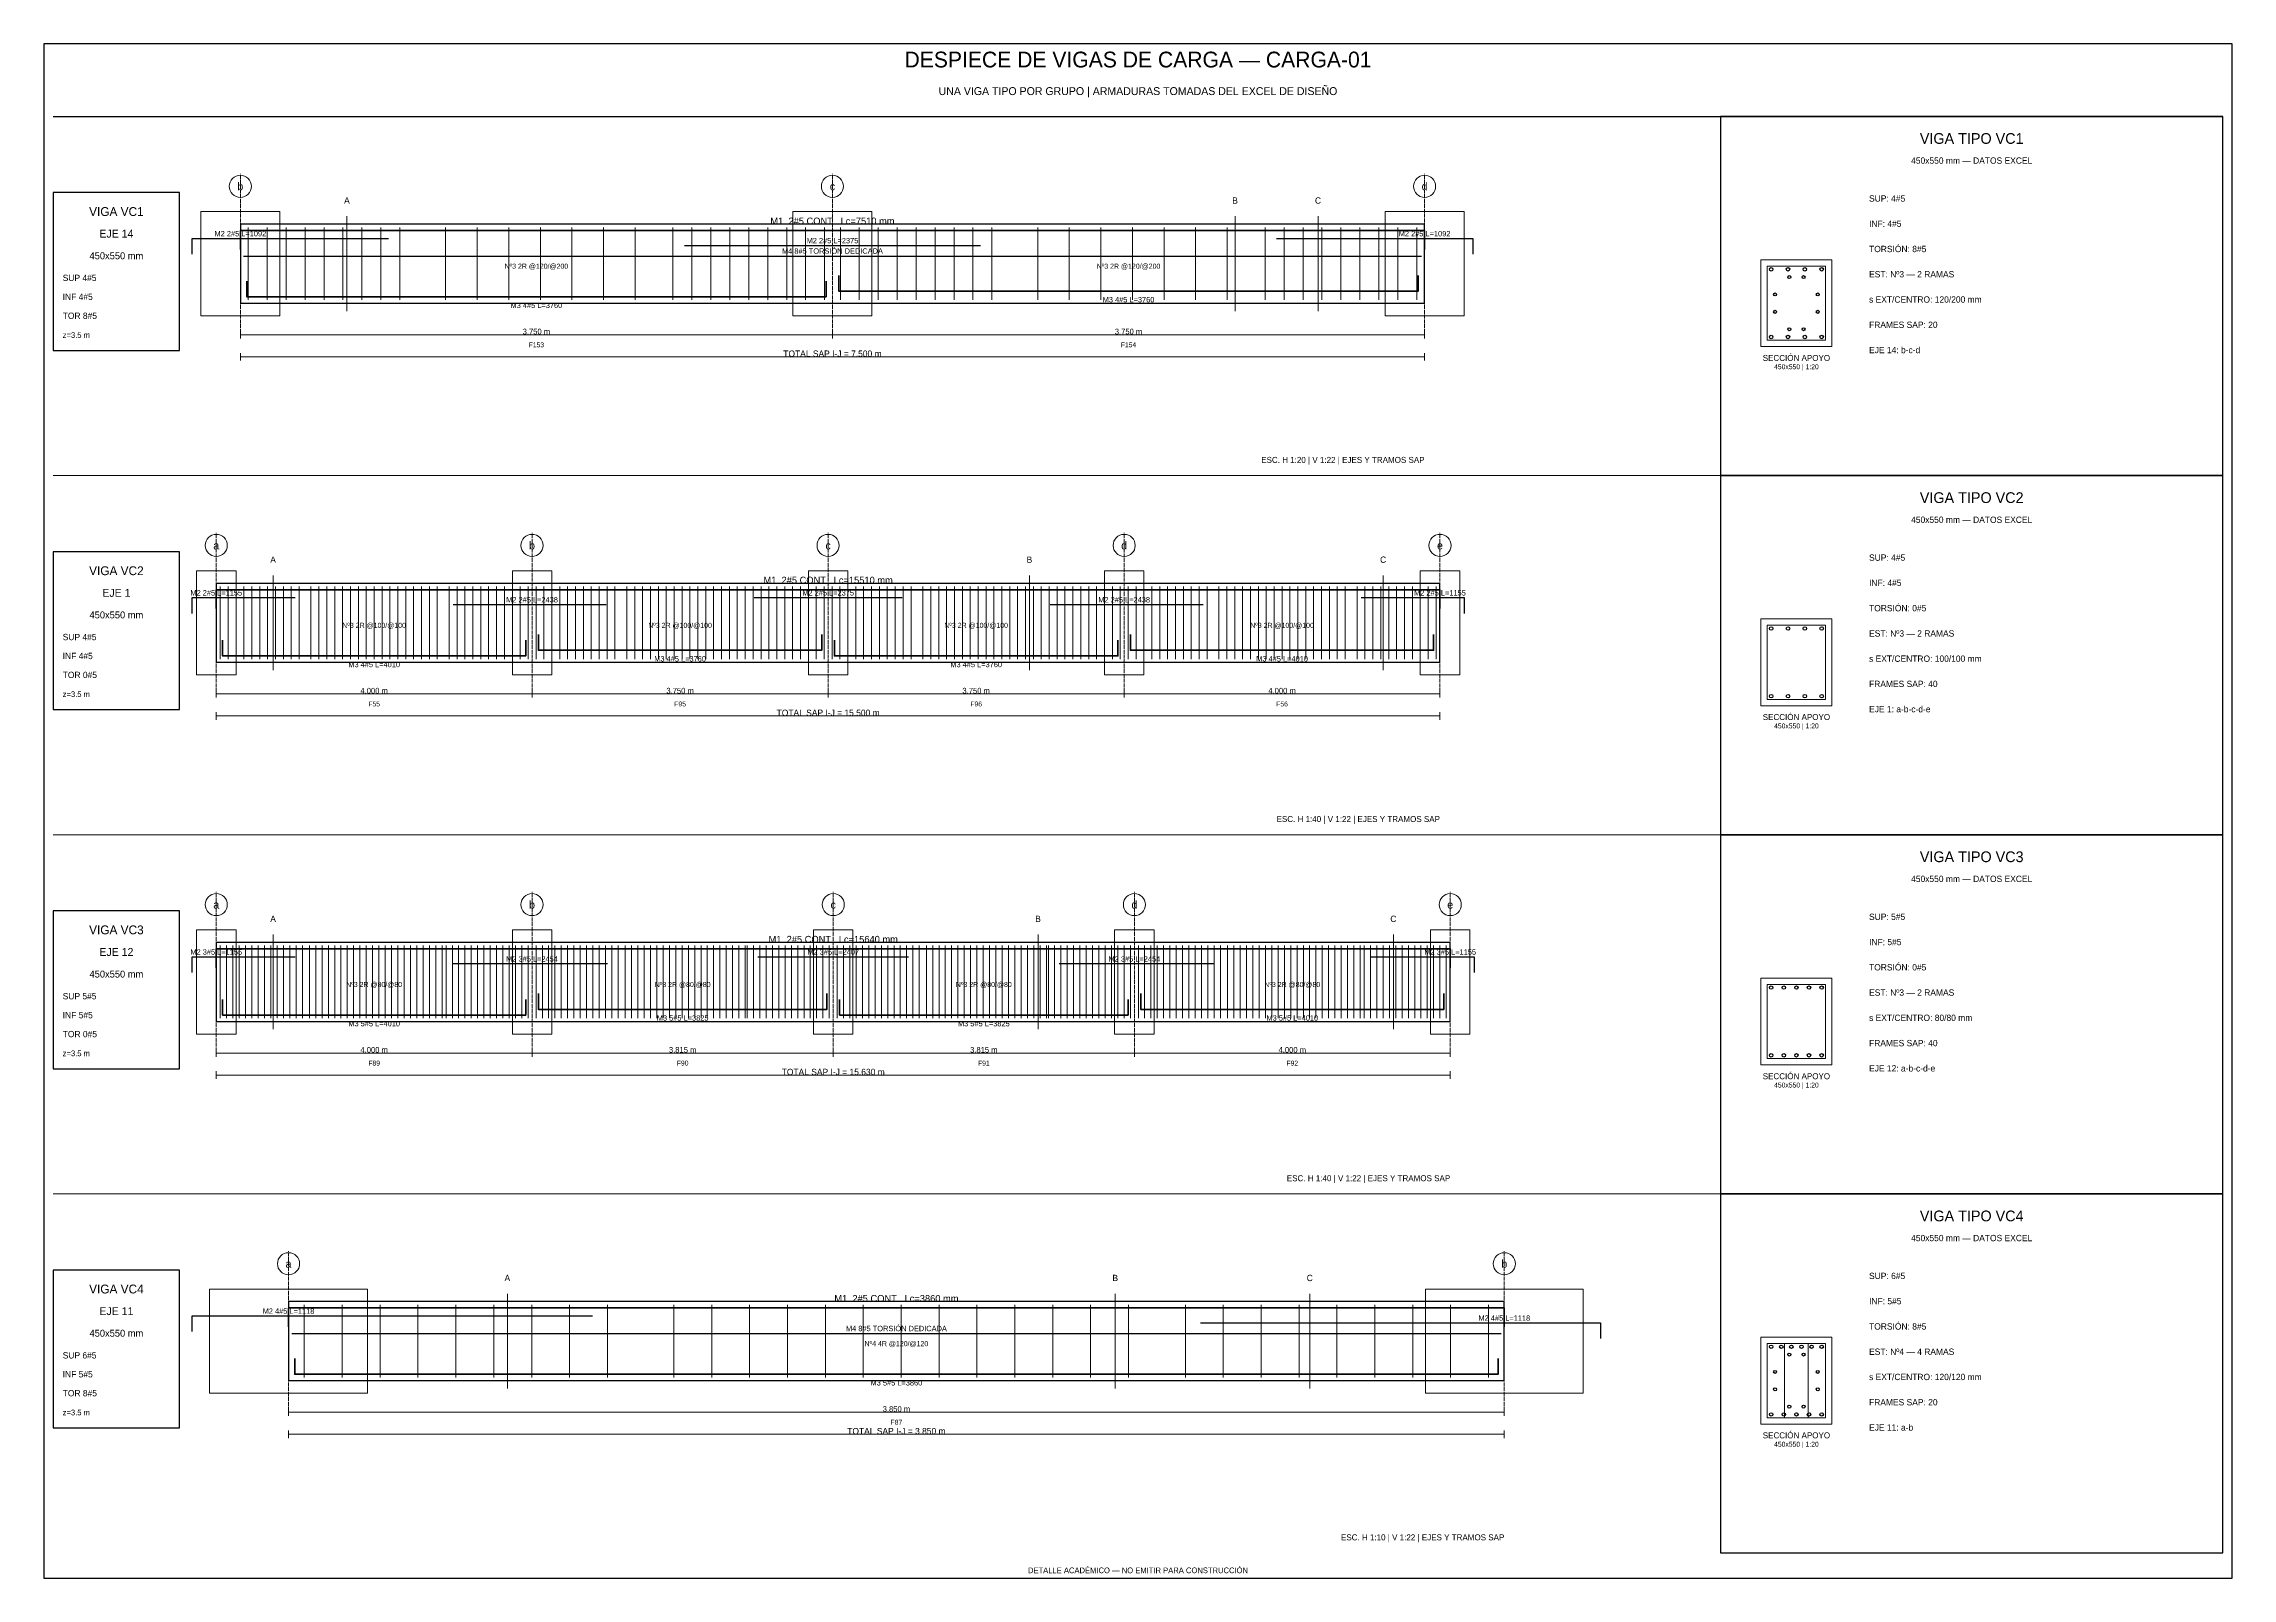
# Model space of a CAD drawing. Header units: millimetres. Extents: x 7 to 1432, y 7 to 493.
# Drawn here: x 7 to 700, y 7 to 493 of the extents above; entities that cross this region are included whole.
import ezdxf
from ezdxf.enums import TextEntityAlignment as Align

# ---------------------------------------------------------------- set-up
doc = ezdxf.new("R2010")
doc.units = ezdxf.units.MM
doc.linetypes.add('DASHED', pattern=[1.524, 1.27, -0.254])
for name, color, linetype in [('ACERO_INF', 1, 'Continuous'), ('ACERO_SUP_APOYO', 5, 'Continuous'), ('ACERO_SUP_CONT', 4, 'Continuous'), ('ACERO_TORSION', 30, 'Continuous'), ('APOYOS', 9, 'Continuous'), ('CONTORNO', 7, 'Continuous'), ('CORTE', 6, 'Continuous'), ('COTAS', 3, 'Continuous'), ('EJES', 1, 'Continuous'), ('ESTRIBOS', 8, 'Continuous'), ('MARCO', 7, 'Continuous'), ('TEXTO', 7, 'Continuous')]:
    doc.layers.add(name, color=color, linetype=linetype)

msp = doc.modelspace()

# ---------------------------------------------------------------- texts
at = {"layer": 'ACERO_INF', "color": 1}
for s, p in [('M3 4#5 L=3760', (163, 410.15)), ('M3 4#5 L=3760', (350.5, 411.95)), ('M3 4#5 L=3760', (208.5, 298.2)), ('M3 4#5 L=4010', (399.12, 298.2)), ('M3 4#5 L=4010', (111.62, 296.4)), ('M3 4#5 L=3760', (302.25, 296.4)), ('M3 5#5 L=4010', (111.62, 182.65)), ('M3 5#5 L=3825', (209.31, 184.45)), ('M3 5#5 L=3825', (304.68, 182.65)), ('M3 5#5 L=4010', (402.36, 184.45)), ('M3 5#5 L=3860', (277, 68.9))]:
    msp.add_text(s, height=1.7, dxfattribs=at).set_placement(p, align=Align.MIDDLE_CENTER)
at = {"layer": 'ACERO_SUP_APOYO', "color": 5}
for s, p in [('M2 2#5 L=1092', (69.25, 432.85)), ('M2 2#5 L=2375', (256.75, 430.65)), ('M2 2#5 L=1092', (444.25, 432.85)), ('M2 2#5 L=1155', (61.62, 319.1)), ('M2 2#5 L=2375', (255.38, 319.1)), ('M2 2#5 L=1155', (449.12, 319.1)), ('M2 2#5 L=2438', (161.62, 316.9)), ('M2 2#5 L=2438', (349.12, 316.9)), ('M2 3#5 L=1155', (61.62, 205.35)), ('M2 3#5 L=2454', (161.62, 203.15)), ('M2 3#5 L=2407', (256.99, 205.35)), ('M2 3#5 L=2454', (352.36, 203.15)), ('M2 3#5 L=1155', (452.36, 205.35)), ('M2 4#5 L=1118', (84.5, 91.6)), ('M2 4#5 L=1118', (469.5, 89.4))]:
    msp.add_text(s, height=1.7, dxfattribs=at).set_placement(p, align=Align.MIDDLE_CENTER)
at = {"layer": 'ACERO_SUP_CONT', "color": 4}
for s, p in [('M1  2#5 CONT.  Lc=7510 mm', (256.75, 436.85)), ('M1  2#5 CONT.  Lc=15510 mm', (255.38, 323.1)), ('M1  2#5 CONT.  Lc=15640 mm', (256.99, 209.35)), ('M1  2#5 CONT.  Lc=3860 mm', (277, 95.6))]:
    msp.add_text(s, height=2.2, dxfattribs=at).set_placement(p, align=Align.MIDDLE_CENTER)
at = {"layer": 'ACERO_TORSION', "color": 30}
for p in [(256.75, 427.35), (277, 86.1)]:
    msp.add_text('M4 8#5 TORSIÓN DEDICADA', height=1.7, dxfattribs=at).set_placement(p, align=Align.MIDDLE_CENTER)
at = {"layer": 'CORTE', "color": 6}
for s, p in [('A', (103, 443.35)), ('B', (384.25, 443.35)), ('C', (410.5, 443.35)), ('A', (79.62, 329.6)), ('B', (319.12, 329.6)), ('C', (431.12, 329.6)), ('A', (79.62, 215.85)), ('B', (321.85, 215.85)), ('C', (434.36, 215.85)), ('A', (153.8, 102.1)), ('B', (346.3, 102.1)), ('C', (407.9, 102.1))]:
    msp.add_text(s, height=2, dxfattribs=at).set_placement(p, align=Align.MIDDLE_CENTER)
at = {"layer": 'COTAS', "color": 3}
for s, height, p in [('3.750 m', 1.8, (163, 401.85)), ('3.750 m', 1.8, (350.5, 401.85)), ('TOTAL SAP I-J = 7.500 m', 2, (256.75, 394.85)), ('4.000 m', 1.8, (111.62, 288.1)), ('3.750 m', 1.8, (208.5, 288.1)), ('3.750 m', 1.8, (302.25, 288.1)), ('4.000 m', 1.8, (399.12, 288.1)), ('TOTAL SAP I-J = 15.500 m', 2, (255.38, 281.1)), ('4.000 m', 1.8, (111.62, 174.35)), ('3.815 m', 1.8, (209.31, 174.35)), ('3.815 m', 1.8, (304.68, 174.35)), ('4.000 m', 1.8, (402.36, 174.35)), ('TOTAL SAP I-J = 15.630 m', 2, (256.99, 167.35)), ('3.850 m', 1.8, (277, 60.6)), ('TOTAL SAP I-J = 3.850 m', 2, (277, 53.6))]:
    msp.add_text(s, height=height, dxfattribs=at).set_placement(p, align=Align.MIDDLE_CENTER)
at = {"layer": 'EJES', "color": 1}
for s, p in [('b', (69.25, 447.85)), ('c', (256.75, 447.85)), ('d', (444.25, 447.85)), ('a', (61.62, 334.1)), ('b', (161.62, 334.1)), ('c', (255.38, 334.1)), ('d', (349.12, 334.1)), ('e', (449.12, 334.1)), ('a', (61.62, 220.35)), ('b', (161.62, 220.35)), ('c', (256.99, 220.35)), ('d', (352.36, 220.35)), ('e', (452.36, 220.35)), ('a', (84.5, 106.6)), ('b', (469.5, 106.6))]:
    msp.add_text(s, height=2.5, dxfattribs=at).set_placement(p, align=Align.MIDDLE_CENTER)
at = {"layer": 'ESTRIBOS', "color": 8}
for s, p in [('Nº3 2R @120/@200', (163, 422.55)), ('Nº3 2R @120/@200', (350.5, 422.55)), ('Nº3 2R @100/@100', (111.62, 308.8)), ('Nº3 2R @100/@100', (208.5, 308.8)), ('Nº3 2R @100/@100', (302.25, 308.8)), ('Nº3 2R @100/@100', (399.12, 308.8)), ('Nº3 2R @80/@80', (111.62, 195.05)), ('Nº3 2R @80/@80', (209.31, 195.05)), ('Nº3 2R @80/@80', (304.68, 195.05)), ('Nº3 2R @80/@80', (402.36, 195.05)), ('Nº4 4R @120/@120', (277, 81.3))]:
    msp.add_text(s, height=1.6, dxfattribs=at).set_placement(p, align=Align.MIDDLE_CENTER)
at = {"layer": 'TEXTO', "color": 7}
for s, height, p in [('DESPIECE DE VIGAS DE CARGA — CARGA-01', 5, (353.5, 488)), ('UNA VIGA TIPO POR GRUPO | ARMADURAS TOMADAS DEL EXCEL DE DISEÑO', 2.5, (353.5, 478)), ('VIGA TIPO VC1', 3.4, (617.5, 463)), ('450x550 mm — DATOS EXCEL', 2, (617.5, 456)), ('VIGA VC1', 2.8, (30, 439.85)), ('EJE 14', 2.5, (30, 432.85)), ('450x550 mm', 2.2, (30, 425.85)), ('F153', 1.55, (163, 397.65)), ('F154', 1.55, (350.5, 397.65)), ('SECCIÓN APOYO', 1.9, (562, 393.5)), ('450x550 | 1:20', 1.55, (562, 390.7)), ('VIGA TIPO VC2', 3.4, (617.5, 349.25)), ('450x550 mm — DATOS EXCEL', 2, (617.5, 342.25)), ('VIGA VC2', 2.8, (30, 326.1)), ('EJE 1', 2.5, (30, 319.1)), ('450x550 mm', 2.2, (30, 312.1)), ('F55', 1.55, (111.62, 283.9)), ('F95', 1.55, (208.5, 283.9)), ('F96', 1.55, (302.25, 283.9)), ('F56', 1.55, (399.12, 283.9)), ('SECCIÓN APOYO', 1.9, (562, 279.75)), ('450x550 | 1:20', 1.55, (562, 276.95)), ('VIGA TIPO VC3', 3.4, (617.5, 235.5)), ('450x550 mm — DATOS EXCEL', 2, (617.5, 228.5)), ('VIGA VC3', 2.8, (30, 212.35)), ('EJE 12', 2.5, (30, 205.35)), ('450x550 mm', 2.2, (30, 198.35)), ('F89', 1.55, (111.62, 170.15)), ('F90', 1.55, (209.31, 170.15)), ('F91', 1.55, (304.68, 170.15)), ('F92', 1.55, (402.36, 170.15)), ('SECCIÓN APOYO', 1.9, (562, 166)), ('450x550 | 1:20', 1.55, (562, 163.2)), ('VIGA TIPO VC4', 3.4, (617.5, 121.75)), ('450x550 mm — DATOS EXCEL', 2, (617.5, 114.75)), ('VIGA VC4', 2.8, (30, 98.6)), ('EJE 11', 2.5, (30, 91.6)), ('450x550 mm', 2.2, (30, 84.6)), ('F87', 1.55, (277, 56.4)), ('SECCIÓN APOYO', 1.9, (562, 52.25)), ('450x550 | 1:20', 1.55, (562, 49.45))]:
    msp.add_text(s, height=height, dxfattribs=at).set_placement(p, align=Align.MIDDLE_CENTER)
at = {"layer": 'TEXTO'}
for s, height, p in [('SUP: 4#5', 2, (585, 443)), ('INF: 4#5', 2, (585, 435)), ('TORSIÓN: 8#5', 2, (585, 427)), ('SUP 4#5', 2, (13, 417.85)), ('EST: Nº3 — 2 RAMAS', 2, (585, 419)), ('INF 4#5', 2, (13, 411.85)), ('s EXT/CENTRO: 120/200 mm', 2, (585, 411)), ('TOR 8#5', 2, (13, 405.85)), ('FRAMES SAP: 20', 2, (585, 403)), ('z=3.5 m', 1.8, (13, 399.85)), ('EJE 14: b-c-d', 2, (585, 395)), ('SUP: 4#5', 2, (585, 329.25)), ('INF: 4#5', 2, (585, 321.25)), ('TORSIÓN: 0#5', 2, (585, 313.25)), ('SUP 4#5', 2, (13, 304.1)), ('EST: Nº3 — 2 RAMAS', 2, (585, 305.25)), ('INF 4#5', 2, (13, 298.1)), ('s EXT/CENTRO: 100/100 mm', 2, (585, 297.25)), ('TOR 0#5', 2, (13, 292.1)), ('FRAMES SAP: 40', 2, (585, 289.25)), ('z=3.5 m', 1.8, (13, 286.1)), ('EJE 1: a-b-c-d-e', 2, (585, 281.25)), ('SUP: 5#5', 2, (585, 215.5)), ('INF: 5#5', 2, (585, 207.5)), ('TORSIÓN: 0#5', 2, (585, 199.5)), ('SUP 5#5', 2, (13, 190.35)), ('EST: Nº3 — 2 RAMAS', 2, (585, 191.5)), ('TOR 0#5', 2, (13, 178.35)), ('INF 5#5', 2, (13, 184.35)), ('s EXT/CENTRO: 80/80 mm', 2, (585, 183.5)), ('z=3.5 m', 1.8, (13, 172.35)), ('FRAMES SAP: 40', 2, (585, 175.5)), ('EJE 12: a-b-c-d-e', 2, (585, 167.5)), ('SUP: 6#5', 2, (585, 101.75)), ('INF: 5#5', 2, (585, 93.75)), ('TORSIÓN: 8#5', 2, (585, 85.75)), ('SUP 6#5', 2, (13, 76.6)), ('EST: Nº4 — 4 RAMAS', 2, (585, 77.75)), ('INF 5#5', 2, (13, 70.6)), ('s EXT/CENTRO: 120/120 mm', 2, (585, 69.75)), ('TOR 8#5', 2, (13, 64.6)), ('FRAMES SAP: 20', 2, (585, 61.75)), ('z=3.5 m', 1.8, (13, 58.6)), ('EJE 11: a-b', 2, (585, 53.75))]:
    msp.add_text(s, height=height, dxfattribs=at).set_placement(p)
at = {"layer": 'TEXTO', "color": 7}
for s, p in [('ESC. H 1:20 | V 1:22 | EJES Y TRAMOS SAP', (444.25, 360.25)), ('ESC. H 1:40 | V 1:22 | EJES Y TRAMOS SAP', (449.12, 246.5)), ('ESC. H 1:40 | V 1:22 | EJES Y TRAMOS SAP', (452.36, 132.75)), ('ESC. H 1:10 | V 1:22 | EJES Y TRAMOS SAP', (469.5, 19))]:
    msp.add_text(s, height=1.9, dxfattribs=at).set_placement(p, align=Align.RIGHT)
at = {"layer": 'TEXTO', "color": 1}
msp.add_text('DETALLE ACADÉMICO — NO EMITIR PARA CONSTRUCCIÓN', height=1.8, dxfattribs=at).set_placement((353.5, 9.5), align=Align.MIDDLE_CENTER)

# ---------------------------------------------------------------- linework, layer by layer
at = {"layer": 'ACERO_INF', "color": 1, "lineweight": 35}
for points in [[(71.25, 417.85), (71.25, 412.85), (254.75, 412.85), (254.75, 417.85)], [(258.75, 419.65), (258.75, 414.65), (442.25, 414.65), (442.25, 419.65)], [(163.62, 305.9), (163.62, 300.9), (253.38, 300.9), (253.38, 305.9)], [(351.12, 305.9), (351.12, 300.9), (447.12, 300.9), (447.12, 305.9)], [(63.62, 304.1), (63.62, 299.1), (159.62, 299.1), (159.62, 304.1)], [(257.38, 304.1), (257.38, 299.1), (347.12, 299.1), (347.12, 304.1)], [(63.62, 190.35), (63.62, 185.35), (159.62, 185.35), (159.62, 190.35)], [(163.62, 192.15), (163.62, 187.15), (254.99, 187.15), (254.99, 192.15)], [(258.99, 190.35), (258.99, 185.35), (350.36, 185.35), (350.36, 190.35)], [(354.36, 192.15), (354.36, 187.15), (450.36, 187.15), (450.36, 192.15)], [(86.5, 76.6), (86.5, 71.6), (467.5, 71.6), (467.5, 76.6)]]:
    msp.add_lwpolyline(points, dxfattribs=at)
at = {"layer": 'ACERO_INF', "color": 1}
for centre in [(554, 400.13), (559.33, 400.13), (564.67, 400.13), (570, 400.13), (554, 286.38), (559.33, 286.38), (564.67, 286.38), (570, 286.38), (554, 172.63), (558, 172.63), (562, 172.63), (566, 172.63), (570, 172.63), (554, 58.88), (558, 58.88), (562, 58.88), (566, 58.88), (570, 58.88)]:
    msp.add_circle(centre, 0.55, dxfattribs=at)
at = {"layer": 'ACERO_SUP_APOYO', "color": 5, "lineweight": 30}
for points in [[(54, 426.35), (54, 431.35), (116.12, 431.35)], [(397.38, 431.35), (459.5, 431.35), (459.5, 426.35)], [(209.88, 429.15), (303.62, 429.15)], [(54, 312.6), (54, 317.6), (86.62, 317.6)], [(136.62, 315.4), (185.06, 315.4)], [(231.94, 317.6), (278.81, 317.6)], [(325.69, 315.4), (374.12, 315.4)], [(424.12, 317.6), (456.75, 317.6), (456.75, 312.6)], [(54, 198.85), (54, 203.85), (86.62, 203.85)], [(136.62, 201.65), (185.47, 201.65)], [(233.15, 203.85), (280.84, 203.85)], [(328.52, 201.65), (377.36, 201.65)], [(427.36, 203.85), (459.99, 203.85), (459.99, 198.85)], [(54, 85.1), (54, 90.1), (180.75, 90.1)], [(373.25, 87.9), (500, 87.9), (500, 82.9)]]:
    msp.add_lwpolyline(points, dxfattribs=at)
at = {"layer": 'ACERO_SUP_CONT', "color": 4, "lineweight": 35}
for points in [[(69.25, 427.85), (69.25, 433.85), (444.25, 433.85), (444.25, 427.85)], [(61.62, 314.1), (61.62, 320.1), (449.12, 320.1), (449.12, 314.1)], [(61.62, 200.35), (61.62, 206.35), (452.36, 206.35), (452.36, 200.35)], [(84.5, 86.6), (84.5, 92.6), (469.5, 92.6), (469.5, 86.6)]]:
    msp.add_lwpolyline(points, dxfattribs=at)
at = {"layer": 'ACERO_SUP_CONT', "color": 4}
for centre in [(554, 421.57), (559.33, 421.57), (564.67, 421.57), (570, 421.57), (554, 307.82), (559.33, 307.82), (564.67, 307.82), (570, 307.82), (554, 194.07), (558, 194.07), (562, 194.07), (566, 194.07), (570, 194.07), (554, 80.32), (557.2, 80.32), (560.4, 80.32), (563.6, 80.32), (566.8, 80.32), (570, 80.32)]:
    msp.add_circle(centre, 0.55, dxfattribs=at)
at = {"layer": 'ACERO_TORSION', "color": 30, "lineweight": 30}
for points in [[(70.25, 425.75), (443.25, 425.75)], [(85.5, 84.5), (468.5, 84.5)]]:
    msp.add_lwpolyline(points, dxfattribs=at)
at = {"layer": 'ACERO_TORSION', "color": 30}
for centre in [(559.75, 419.1), (564.25, 419.1), (555.25, 413.6), (568.75, 413.6), (555.25, 408.1), (559.75, 402.6), (564.25, 402.6), (568.75, 408.1), (559.75, 77.85), (564.25, 77.85), (555.25, 72.35), (568.75, 72.35), (555.25, 66.85), (568.75, 66.85), (559.75, 61.35), (564.25, 61.35)]:
    msp.add_circle(centre, 0.48, dxfattribs=at)
at = {"layer": 'APOYOS', "color": 9, "lineweight": 15}
for points in [[(56.75, 406.85), (81.75, 406.85), (81.75, 439.85), (56.75, 439.85)], [(244.25, 406.85), (269.25, 406.85), (269.25, 439.85), (244.25, 439.85)], [(431.75, 406.85), (456.75, 406.85), (456.75, 439.85), (431.75, 439.85)], [(55.38, 293.1), (67.88, 293.1), (67.88, 326.1), (55.38, 326.1)], [(155.38, 293.1), (167.88, 293.1), (167.88, 326.1), (155.38, 326.1)], [(249.12, 293.1), (261.62, 293.1), (261.62, 326.1), (249.12, 326.1)], [(342.88, 293.1), (355.38, 293.1), (355.38, 326.1), (342.88, 326.1)], [(442.88, 293.1), (455.38, 293.1), (455.38, 326.1), (442.88, 326.1)], [(55.38, 179.35), (67.88, 179.35), (67.88, 212.35), (55.38, 212.35)], [(155.38, 179.35), (167.88, 179.35), (167.88, 212.35), (155.38, 212.35)], [(250.74, 179.35), (263.24, 179.35), (263.24, 212.35), (250.74, 212.35)], [(346.11, 179.35), (358.61, 179.35), (358.61, 212.35), (346.11, 212.35)], [(446.11, 179.35), (458.61, 179.35), (458.61, 212.35), (446.11, 212.35)], [(59.5, 65.6), (109.5, 65.6), (109.5, 98.6), (59.5, 98.6)], [(444.5, 65.6), (494.5, 65.6), (494.5, 98.6), (444.5, 98.6)]]:
    msp.add_lwpolyline(points, close=True, dxfattribs=at)
at = {"layer": 'CONTORNO', "color": 7, "lineweight": 25}
for points in [[(69.25, 410.85), (444.25, 410.85), (444.25, 435.85), (69.25, 435.85)], [(61.62, 297.1), (449.12, 297.1), (449.12, 322.1), (61.62, 322.1)], [(61.62, 183.35), (452.36, 183.35), (452.36, 208.35), (61.62, 208.35)], [(84.5, 69.6), (469.5, 69.6), (469.5, 94.6), (84.5, 94.6)]]:
    msp.add_lwpolyline(points, close=True, dxfattribs=at)
at = {"layer": 'CONTORNO', "color": 7, "lineweight": 20}
for points in [[(550.75, 397.1), (573.25, 397.1), (573.25, 424.6), (550.75, 424.6)], [(550.75, 283.35), (573.25, 283.35), (573.25, 310.85), (550.75, 310.85)], [(550.75, 169.6), (573.25, 169.6), (573.25, 197.1), (550.75, 197.1)], [(550.75, 55.85), (573.25, 55.85), (573.25, 83.35), (550.75, 83.35)]]:
    msp.add_lwpolyline(points, close=True, dxfattribs=at)
at = {"layer": 'CORTE', "color": 6, "lineweight": 13}
for p, q in [((103, 408.35), (103, 438.35)), ((384.25, 408.35), (384.25, 438.35)), ((410.5, 408.35), (410.5, 438.35)), ((79.62, 294.6), (79.62, 324.6)), ((319.12, 294.6), (319.12, 324.6)), ((431.12, 294.6), (431.12, 324.6)), ((79.62, 180.85), (79.62, 210.85)), ((321.85, 180.85), (321.85, 210.85)), ((434.36, 180.85), (434.36, 210.85)), ((153.8, 67.1), (153.8, 97.1)), ((346.3, 67.1), (346.3, 97.1)), ((407.9, 67.1), (407.9, 97.1))]:
    msp.add_line(p, q, dxfattribs=at)
at = {"layer": 'COTAS', "color": 3, "lineweight": 13}
for p, q in [((69.25, 399.65), (69.25, 402.05)), ((256.75, 399.65), (256.75, 402.05)), ((256.75, 399.65), (256.75, 402.05)), ((444.25, 399.65), (444.25, 402.05)), ((69.25, 400.85), (256.75, 400.85)), ((69.25, 392.65), (69.25, 395.05)), ((256.75, 400.85), (444.25, 400.85)), ((444.25, 392.65), (444.25, 395.05)), ((69.25, 393.85), (444.25, 393.85)), ((61.62, 285.9), (61.62, 288.3)), ((61.62, 287.1), (161.62, 287.1)), ((161.62, 285.9), (161.62, 288.3)), ((161.62, 285.9), (161.62, 288.3)), ((161.62, 287.1), (255.38, 287.1)), ((255.38, 285.9), (255.38, 288.3)), ((255.38, 285.9), (255.38, 288.3)), ((255.38, 287.1), (349.12, 287.1)), ((349.12, 285.9), (349.12, 288.3)), ((349.12, 285.9), (349.12, 288.3)), ((349.12, 287.1), (449.12, 287.1)), ((449.12, 285.9), (449.12, 288.3)), ((61.62, 278.9), (61.62, 281.3)), ((61.62, 280.1), (449.12, 280.1)), ((449.12, 278.9), (449.12, 281.3)), ((61.62, 172.15), (61.62, 174.55)), ((61.62, 173.35), (161.62, 173.35)), ((161.62, 172.15), (161.62, 174.55)), ((161.62, 172.15), (161.62, 174.55)), ((161.62, 173.35), (256.99, 173.35)), ((256.99, 172.15), (256.99, 174.55)), ((256.99, 172.15), (256.99, 174.55)), ((256.99, 173.35), (352.36, 173.35)), ((352.36, 172.15), (352.36, 174.55)), ((352.36, 172.15), (352.36, 174.55)), ((352.36, 173.35), (452.36, 173.35)), ((452.36, 172.15), (452.36, 174.55)), ((61.62, 165.15), (61.62, 167.55)), ((61.62, 166.35), (452.36, 166.35)), ((452.36, 165.15), (452.36, 167.55)), ((84.5, 58.4), (84.5, 60.8)), ((84.5, 59.6), (469.5, 59.6)), ((469.5, 58.4), (469.5, 60.8)), ((84.5, 51.4), (84.5, 53.8)), ((84.5, 52.6), (469.5, 52.6)), ((469.5, 51.4), (469.5, 53.8))]:
    msp.add_line(p, q, dxfattribs=at)
at = {"layer": 'EJES', "color": 1, "linetype": 'DASHED', "lineweight": 9}
for p, q in [((69.25, 399.85), (69.25, 451.85)), ((256.75, 399.85), (256.75, 451.85)), ((444.25, 399.85), (444.25, 451.85)), ((61.62, 286.1), (61.62, 338.1)), ((161.62, 286.1), (161.62, 338.1)), ((255.38, 286.1), (255.38, 338.1)), ((349.12, 286.1), (349.12, 338.1)), ((449.12, 286.1), (449.12, 338.1)), ((61.62, 172.35), (61.62, 224.35)), ((161.62, 172.35), (161.62, 224.35)), ((256.99, 172.35), (256.99, 224.35)), ((352.36, 172.35), (352.36, 224.35)), ((452.36, 172.35), (452.36, 224.35)), ((84.5, 58.6), (84.5, 110.6)), ((469.5, 58.6), (469.5, 110.6))]:
    msp.add_line(p, q, dxfattribs=at)
at = {"layer": 'EJES', "color": 1, "lineweight": 18}
for centre in [(69.25, 447.85), (256.75, 447.85), (444.25, 447.85), (61.62, 334.1), (161.62, 334.1), (255.38, 334.1), (349.12, 334.1), (449.12, 334.1), (61.62, 220.35), (161.62, 220.35), (256.99, 220.35), (352.36, 220.35), (452.36, 220.35), (84.5, 106.6), (469.5, 106.6)]:
    msp.add_circle(centre, 3.5, dxfattribs=at)
at = {"layer": 'ESTRIBOS', "color": 8, "lineweight": 9}
for p, q in [((71.75, 411.85), (71.75, 434.85)), ((77.75, 411.85), (77.75, 434.85)), ((83.75, 411.85), (83.75, 434.85)), ((89.75, 411.85), (89.75, 434.85)), ((95.75, 411.85), (95.75, 434.85)), ((101.75, 411.85), (101.75, 434.85)), ((107.75, 411.85), (107.75, 434.85)), ((113.75, 411.85), (113.75, 434.85)), ((119.75, 411.85), (119.75, 434.85)), ((134.25, 411.85), (134.25, 434.85)), ((144.25, 411.85), (144.25, 434.85)), ((154.25, 411.85), (154.25, 434.85)), ((164.25, 411.85), (164.25, 434.85)), ((174.25, 411.85), (174.25, 434.85)), ((184.25, 411.85), (184.25, 434.85)), ((194.25, 411.85), (194.25, 434.85)), ((206.25, 411.85), (206.25, 434.85)), ((212.25, 411.85), (212.25, 434.85)), ((218.25, 411.85), (218.25, 434.85)), ((224.25, 411.85), (224.25, 434.85)), ((230.25, 411.85), (230.25, 434.85)), ((236.25, 411.85), (236.25, 434.85)), ((242.25, 411.85), (242.25, 434.85)), ((248.25, 411.85), (248.25, 434.85)), ((254.25, 411.85), (254.25, 434.85)), ((259.25, 411.85), (259.25, 434.85)), ((265.25, 411.85), (265.25, 434.85)), ((271.25, 411.85), (271.25, 434.85)), ((277.25, 411.85), (277.25, 434.85)), ((283.25, 411.85), (283.25, 434.85)), ((289.25, 411.85), (289.25, 434.85)), ((295.25, 411.85), (295.25, 434.85)), ((301.25, 411.85), (301.25, 434.85)), ((307.25, 411.85), (307.25, 434.85)), ((321.75, 411.85), (321.75, 434.85)), ((331.75, 411.85), (331.75, 434.85)), ((341.75, 411.85), (341.75, 434.85)), ((351.75, 411.85), (351.75, 434.85)), ((361.75, 411.85), (361.75, 434.85)), ((371.75, 411.85), (371.75, 434.85)), ((381.75, 411.85), (381.75, 434.85)), ((393.75, 411.85), (393.75, 434.85)), ((399.75, 411.85), (399.75, 434.85)), ((405.75, 411.85), (405.75, 434.85)), ((411.75, 411.85), (411.75, 434.85)), ((417.75, 411.85), (417.75, 434.85)), ((423.75, 411.85), (423.75, 434.85)), ((429.75, 411.85), (429.75, 434.85)), ((435.75, 411.85), (435.75, 434.85)), ((441.75, 411.85), (441.75, 434.85)), ((62.88, 298.1), (62.88, 321.1)), ((65.38, 298.1), (65.38, 321.1)), ((67.88, 298.1), (67.88, 321.1)), ((70.38, 298.1), (70.38, 321.1)), ((72.88, 298.1), (72.88, 321.1)), ((75.38, 298.1), (75.38, 321.1)), ((77.88, 298.1), (77.88, 321.1)), ((80.38, 298.1), (80.38, 321.1)), ((82.88, 298.1), (82.88, 321.1)), ((85.38, 298.1), (85.38, 321.1)), ((87.88, 298.1), (87.88, 321.1)), ((91.62, 298.1), (91.62, 321.1)), ((94.12, 298.1), (94.12, 321.1)), ((96.62, 298.1), (96.62, 321.1)), ((99.12, 298.1), (99.12, 321.1)), ((101.62, 298.1), (101.62, 321.1)), ((104.12, 298.1), (104.12, 321.1)), ((106.62, 298.1), (106.62, 321.1)), ((109.12, 298.1), (109.12, 321.1)), ((111.62, 298.1), (111.62, 321.1)), ((114.12, 298.1), (114.12, 321.1)), ((116.62, 298.1), (116.62, 321.1)), ((119.12, 298.1), (119.12, 321.1)), ((121.62, 298.1), (121.62, 321.1)), ((124.12, 298.1), (124.12, 321.1)), ((126.62, 298.1), (126.62, 321.1)), ((129.12, 298.1), (129.12, 321.1)), ((131.62, 298.1), (131.62, 321.1)), ((135.38, 298.1), (135.38, 321.1)), ((137.88, 298.1), (137.88, 321.1)), ((140.38, 298.1), (140.38, 321.1)), ((142.88, 298.1), (142.88, 321.1)), ((145.38, 298.1), (145.38, 321.1)), ((147.88, 298.1), (147.88, 321.1)), ((150.38, 298.1), (150.38, 321.1)), ((152.88, 298.1), (152.88, 321.1)), ((155.38, 298.1), (155.38, 321.1)), ((157.88, 298.1), (157.88, 321.1)), ((160.38, 298.1), (160.38, 321.1)), ((162.88, 298.1), (162.88, 321.1)), ((165.38, 298.1), (165.38, 321.1)), ((167.88, 298.1), (167.88, 321.1)), ((170.38, 298.1), (170.38, 321.1)), ((172.88, 298.1), (172.88, 321.1)), ((175.38, 298.1), (175.38, 321.1)), ((177.88, 298.1), (177.88, 321.1)), ((180.38, 298.1), (180.38, 321.1)), ((182.88, 298.1), (182.88, 321.1)), ((185.38, 298.1), (185.38, 321.1)), ((187.88, 298.1), (187.88, 321.1)), ((191.62, 298.1), (191.62, 321.1)), ((194.12, 298.1), (194.12, 321.1)), ((196.62, 298.1), (196.62, 321.1)), ((199.12, 298.1), (199.12, 321.1)), ((201.62, 298.1), (201.62, 321.1)), ((204.12, 298.1), (204.12, 321.1)), ((206.62, 298.1), (206.62, 321.1)), ((209.12, 298.1), (209.12, 321.1)), ((211.62, 298.1), (211.62, 321.1)), ((214.12, 298.1), (214.12, 321.1)), ((216.62, 298.1), (216.62, 321.1)), ((219.12, 298.1), (219.12, 321.1)), ((221.62, 298.1), (221.62, 321.1)), ((224.12, 298.1), (224.12, 321.1)), ((226.62, 298.1), (226.62, 321.1)), ((229.12, 298.1), (229.12, 321.1)), ((231.62, 298.1), (231.62, 321.1)), ((234.12, 298.1), (234.12, 321.1)), ((236.62, 298.1), (236.62, 321.1)), ((239.12, 298.1), (239.12, 321.1)), ((241.62, 298.1), (241.62, 321.1)), ((244.12, 298.1), (244.12, 321.1)), ((246.62, 298.1), (246.62, 321.1)), ((249.12, 298.1), (249.12, 321.1)), ((251.62, 298.1), (251.62, 321.1)), ((254.12, 298.1), (254.12, 321.1)), ((256.62, 298.1), (256.62, 321.1)), ((259.12, 298.1), (259.12, 321.1)), ((261.62, 298.1), (261.62, 321.1)), ((264.12, 298.1), (264.12, 321.1)), ((266.62, 298.1), (266.62, 321.1)), ((269.12, 298.1), (269.12, 321.1)), ((271.62, 298.1), (271.62, 321.1)), ((274.12, 298.1), (274.12, 321.1)), ((276.62, 298.1), (276.62, 321.1)), ((279.12, 298.1), (279.12, 321.1)), ((281.62, 298.1), (281.62, 321.1)), ((285.38, 298.1), (285.38, 321.1)), ((287.88, 298.1), (287.88, 321.1)), ((290.38, 298.1), (290.38, 321.1)), ((292.88, 298.1), (292.88, 321.1)), ((295.38, 298.1), (295.38, 321.1)), ((297.88, 298.1), (297.88, 321.1)), ((300.38, 298.1), (300.38, 321.1)), ((302.88, 298.1), (302.88, 321.1)), ((305.38, 298.1), (305.38, 321.1)), ((307.88, 298.1), (307.88, 321.1)), ((310.38, 298.1), (310.38, 321.1)), ((312.88, 298.1), (312.88, 321.1)), ((315.38, 298.1), (315.38, 321.1)), ((317.88, 298.1), (317.88, 321.1)), ((320.38, 298.1), (320.38, 321.1)), ((322.88, 298.1), (322.88, 321.1)), ((325.38, 298.1), (325.38, 321.1)), ((327.88, 298.1), (327.88, 321.1)), ((330.38, 298.1), (330.38, 321.1)), ((332.88, 298.1), (332.88, 321.1)), ((335.38, 298.1), (335.38, 321.1)), ((337.88, 298.1), (337.88, 321.1)), ((340.38, 298.1), (340.38, 321.1)), ((342.88, 298.1), (342.88, 321.1)), ((345.38, 298.1), (345.38, 321.1)), ((347.88, 298.1), (347.88, 321.1)), ((350.38, 298.1), (350.38, 321.1)), ((352.88, 298.1), (352.88, 321.1)), ((355.38, 298.1), (355.38, 321.1)), ((357.88, 298.1), (357.88, 321.1)), ((360.38, 298.1), (360.38, 321.1)), ((362.88, 298.1), (362.88, 321.1)), ((365.38, 298.1), (365.38, 321.1)), ((367.88, 298.1), (367.88, 321.1)), ((370.38, 298.1), (370.38, 321.1)), ((372.88, 298.1), (372.88, 321.1)), ((375.38, 298.1), (375.38, 321.1)), ((379.12, 298.1), (379.12, 321.1)), ((381.62, 298.1), (381.62, 321.1)), ((384.12, 298.1), (384.12, 321.1)), ((386.62, 298.1), (386.62, 321.1)), ((389.12, 298.1), (389.12, 321.1)), ((391.62, 298.1), (391.62, 321.1)), ((394.12, 298.1), (394.12, 321.1)), ((396.62, 298.1), (396.62, 321.1)), ((399.12, 298.1), (399.12, 321.1)), ((401.62, 298.1), (401.62, 321.1)), ((404.12, 298.1), (404.12, 321.1)), ((406.62, 298.1), (406.62, 321.1)), ((409.12, 298.1), (409.12, 321.1)), ((411.62, 298.1), (411.62, 321.1)), ((414.12, 298.1), (414.12, 321.1)), ((416.62, 298.1), (416.62, 321.1)), ((419.12, 298.1), (419.12, 321.1)), ((422.88, 298.1), (422.88, 321.1)), ((425.38, 298.1), (425.38, 321.1)), ((427.88, 298.1), (427.88, 321.1)), ((430.38, 298.1), (430.38, 321.1)), ((432.88, 298.1), (432.88, 321.1)), ((435.38, 298.1), (435.38, 321.1)), ((437.88, 298.1), (437.88, 321.1)), ((440.38, 298.1), (440.38, 321.1)), ((442.88, 298.1), (442.88, 321.1)), ((445.38, 298.1), (445.38, 321.1)), ((447.88, 298.1), (447.88, 321.1)), ((62.88, 184.35), (62.88, 207.35)), ((64.88, 184.35), (64.88, 207.35)), ((66.88, 184.35), (66.88, 207.35)), ((68.88, 184.35), (68.88, 207.35)), ((70.88, 184.35), (70.88, 207.35)), ((72.88, 184.35), (72.88, 207.35)), ((74.88, 184.35), (74.88, 207.35)), ((76.88, 184.35), (76.88, 207.35)), ((78.88, 184.35), (78.88, 207.35)), ((80.88, 184.35), (80.88, 207.35)), ((82.88, 184.35), (82.88, 207.35)), ((84.88, 184.35), (84.88, 207.35)), ((86.88, 184.35), (86.88, 207.35)), ((88.88, 184.35), (88.88, 207.35)), ((91.12, 184.35), (91.12, 207.35)), ((93.12, 184.35), (93.12, 207.35)), ((95.12, 184.35), (95.12, 207.35)), ((97.12, 184.35), (97.12, 207.35)), ((99.12, 184.35), (99.12, 207.35)), ((101.12, 184.35), (101.12, 207.35)), ((103.12, 184.35), (103.12, 207.35)), ((105.12, 184.35), (105.12, 207.35)), ((107.12, 184.35), (107.12, 207.35)), ((109.12, 184.35), (109.12, 207.35)), ((111.12, 184.35), (111.12, 207.35)), ((113.12, 184.35), (113.12, 207.35)), ((115.12, 184.35), (115.12, 207.35)), ((117.12, 184.35), (117.12, 207.35)), ((119.12, 184.35), (119.12, 207.35)), ((121.12, 184.35), (121.12, 207.35)), ((123.12, 184.35), (123.12, 207.35)), ((125.12, 184.35), (125.12, 207.35)), ((127.12, 184.35), (127.12, 207.35)), ((129.12, 184.35), (129.12, 207.35)), ((131.12, 184.35), (131.12, 207.35)), ((133.12, 184.35), (133.12, 207.35)), ((134.38, 184.35), (134.38, 207.35)), ((136.38, 184.35), (136.38, 207.35)), ((138.38, 184.35), (138.38, 207.35)), ((140.38, 184.35), (140.38, 207.35)), ((142.38, 184.35), (142.38, 207.35)), ((144.38, 184.35), (144.38, 207.35)), ((146.38, 184.35), (146.38, 207.35)), ((148.38, 184.35), (148.38, 207.35)), ((150.38, 184.35), (150.38, 207.35)), ((152.38, 184.35), (152.38, 207.35)), ((154.38, 184.35), (154.38, 207.35)), ((156.38, 184.35), (156.38, 207.35)), ((158.38, 184.35), (158.38, 207.35)), ((160.38, 184.35), (160.38, 207.35)), ((162.88, 184.35), (162.88, 207.35)), ((164.88, 184.35), (164.88, 207.35)), ((166.88, 184.35), (166.88, 207.35)), ((168.88, 184.35), (168.88, 207.35)), ((170.88, 184.35), (170.88, 207.35)), ((172.88, 184.35), (172.88, 207.35)), ((174.88, 184.35), (174.88, 207.35)), ((176.88, 184.35), (176.88, 207.35)), ((178.88, 184.35), (178.88, 207.35)), ((180.88, 184.35), (180.88, 207.35)), ((182.88, 184.35), (182.88, 207.35)), ((184.88, 184.35), (184.88, 207.35)), ((186.88, 184.35), (186.88, 207.35)), ((188.88, 184.35), (188.88, 207.35)), ((191.12, 184.35), (191.12, 207.35)), ((193.12, 184.35), (193.12, 207.35)), ((195.12, 184.35), (195.12, 207.35)), ((197.12, 184.35), (197.12, 207.35)), ((199.12, 184.35), (199.12, 207.35)), ((201.12, 184.35), (201.12, 207.35)), ((203.12, 184.35), (203.12, 207.35)), ((205.12, 184.35), (205.12, 207.35)), ((207.12, 184.35), (207.12, 207.35)), ((209.12, 184.35), (209.12, 207.35)), ((211.12, 184.35), (211.12, 207.35)), ((213.12, 184.35), (213.12, 207.35)), ((215.12, 184.35), (215.12, 207.35)), ((217.12, 184.35), (217.12, 207.35)), ((219.12, 184.35), (219.12, 207.35)), ((221.12, 184.35), (221.12, 207.35)), ((223.12, 184.35), (223.12, 207.35)), ((225.12, 184.35), (225.12, 207.35)), ((227.12, 184.35), (227.12, 207.35)), ((229.12, 184.35), (229.12, 207.35)), ((229.74, 184.35), (229.74, 207.35)), ((231.74, 184.35), (231.74, 207.35)), ((233.74, 184.35), (233.74, 207.35)), ((235.74, 184.35), (235.74, 207.35)), ((237.74, 184.35), (237.74, 207.35)), ((239.74, 184.35), (239.74, 207.35)), ((241.74, 184.35), (241.74, 207.35)), ((243.74, 184.35), (243.74, 207.35)), ((245.74, 184.35), (245.74, 207.35)), ((247.74, 184.35), (247.74, 207.35)), ((249.74, 184.35), (249.74, 207.35)), ((251.74, 184.35), (251.74, 207.35)), ((253.74, 184.35), (253.74, 207.35)), ((255.74, 184.35), (255.74, 207.35)), ((258.24, 184.35), (258.24, 207.35)), ((260.24, 184.35), (260.24, 207.35)), ((262.24, 184.35), (262.24, 207.35)), ((264.24, 184.35), (264.24, 207.35)), ((266.24, 184.35), (266.24, 207.35)), ((268.24, 184.35), (268.24, 207.35)), ((270.24, 184.35), (270.24, 207.35)), ((272.24, 184.35), (272.24, 207.35)), ((274.24, 184.35), (274.24, 207.35)), ((276.24, 184.35), (276.24, 207.35)), ((278.24, 184.35), (278.24, 207.35)), ((280.24, 184.35), (280.24, 207.35)), ((282.24, 184.35), (282.24, 207.35)), ((284.24, 184.35), (284.24, 207.35)), ((286.49, 184.35), (286.49, 207.35)), ((288.49, 184.35), (288.49, 207.35)), ((290.49, 184.35), (290.49, 207.35)), ((292.49, 184.35), (292.49, 207.35)), ((294.49, 184.35), (294.49, 207.35)), ((296.49, 184.35), (296.49, 207.35)), ((298.49, 184.35), (298.49, 207.35)), ((300.49, 184.35), (300.49, 207.35)), ((302.49, 184.35), (302.49, 207.35)), ((304.49, 184.35), (304.49, 207.35)), ((306.49, 184.35), (306.49, 207.35)), ((308.49, 184.35), (308.49, 207.35)), ((310.49, 184.35), (310.49, 207.35)), ((312.49, 184.35), (312.49, 207.35)), ((314.49, 184.35), (314.49, 207.35)), ((316.49, 184.35), (316.49, 207.35)), ((318.49, 184.35), (318.49, 207.35)), ((320.49, 184.35), (320.49, 207.35)), ((322.49, 184.35), (322.49, 207.35)), ((324.49, 184.35), (324.49, 207.35)), ((325.11, 184.35), (325.11, 207.35)), ((327.11, 184.35), (327.11, 207.35)), ((329.11, 184.35), (329.11, 207.35)), ((331.11, 184.35), (331.11, 207.35)), ((333.11, 184.35), (333.11, 207.35)), ((335.11, 184.35), (335.11, 207.35)), ((337.11, 184.35), (337.11, 207.35)), ((339.11, 184.35), (339.11, 207.35)), ((341.11, 184.35), (341.11, 207.35)), ((343.11, 184.35), (343.11, 207.35)), ((345.11, 184.35), (345.11, 207.35)), ((347.11, 184.35), (347.11, 207.35)), ((349.11, 184.35), (349.11, 207.35)), ((351.11, 184.35), (351.11, 207.35)), ((353.61, 184.35), (353.61, 207.35)), ((355.61, 184.35), (355.61, 207.35)), ((357.61, 184.35), (357.61, 207.35)), ((359.61, 184.35), (359.61, 207.35)), ((361.61, 184.35), (361.61, 207.35)), ((363.61, 184.35), (363.61, 207.35)), ((365.61, 184.35), (365.61, 207.35)), ((367.61, 184.35), (367.61, 207.35)), ((369.61, 184.35), (369.61, 207.35)), ((371.61, 184.35), (371.61, 207.35)), ((373.61, 184.35), (373.61, 207.35)), ((375.61, 184.35), (375.61, 207.35)), ((377.61, 184.35), (377.61, 207.35)), ((379.61, 184.35), (379.61, 207.35)), ((381.86, 184.35), (381.86, 207.35)), ((383.86, 184.35), (383.86, 207.35)), ((385.86, 184.35), (385.86, 207.35)), ((387.86, 184.35), (387.86, 207.35)), ((389.86, 184.35), (389.86, 207.35)), ((391.86, 184.35), (391.86, 207.35)), ((393.86, 184.35), (393.86, 207.35)), ((395.86, 184.35), (395.86, 207.35)), ((397.86, 184.35), (397.86, 207.35)), ((399.86, 184.35), (399.86, 207.35)), ((401.86, 184.35), (401.86, 207.35)), ((403.86, 184.35), (403.86, 207.35)), ((405.86, 184.35), (405.86, 207.35)), ((407.86, 184.35), (407.86, 207.35)), ((409.86, 184.35), (409.86, 207.35)), ((411.86, 184.35), (411.86, 207.35)), ((413.86, 184.35), (413.86, 207.35)), ((415.86, 184.35), (415.86, 207.35)), ((417.86, 184.35), (417.86, 207.35)), ((419.86, 184.35), (419.86, 207.35)), ((421.86, 184.35), (421.86, 207.35)), ((423.86, 184.35), (423.86, 207.35)), ((425.11, 184.35), (425.11, 207.35)), ((427.11, 184.35), (427.11, 207.35)), ((429.11, 184.35), (429.11, 207.35)), ((431.11, 184.35), (431.11, 207.35)), ((433.11, 184.35), (433.11, 207.35)), ((435.11, 184.35), (435.11, 207.35)), ((437.11, 184.35), (437.11, 207.35)), ((439.11, 184.35), (439.11, 207.35)), ((441.11, 184.35), (441.11, 207.35)), ((443.11, 184.35), (443.11, 207.35)), ((445.11, 184.35), (445.11, 207.35)), ((447.11, 184.35), (447.11, 207.35)), ((449.11, 184.35), (449.11, 207.35)), ((451.11, 184.35), (451.11, 207.35)), ((89.5, 70.6), (89.5, 93.6)), ((101.5, 70.6), (101.5, 93.6)), ((113.5, 70.6), (113.5, 93.6)), ((125.5, 70.6), (125.5, 93.6)), ((137.5, 70.6), (137.5, 93.6)), ((149.5, 70.6), (149.5, 93.6)), ((161.5, 70.6), (161.5, 93.6)), ((173.5, 70.6), (173.5, 93.6)), ((185.5, 70.6), (185.5, 93.6)), ((206.5, 70.6), (206.5, 93.6)), ((218.5, 70.6), (218.5, 93.6)), ((230.5, 70.6), (230.5, 93.6)), ((242.5, 70.6), (242.5, 93.6)), ((254.5, 70.6), (254.5, 93.6)), ((266.5, 70.6), (266.5, 93.6)), ((278.5, 70.6), (278.5, 93.6)), ((290.5, 70.6), (290.5, 93.6)), ((302.5, 70.6), (302.5, 93.6)), ((314.5, 70.6), (314.5, 93.6)), ((326.5, 70.6), (326.5, 93.6)), ((338.5, 70.6), (338.5, 93.6)), ((350.5, 70.6), (350.5, 93.6)), ((368.5, 70.6), (368.5, 93.6)), ((380.5, 70.6), (380.5, 93.6)), ((392.5, 70.6), (392.5, 93.6)), ((404.5, 70.6), (404.5, 93.6)), ((416.5, 70.6), (416.5, 93.6)), ((428.5, 70.6), (428.5, 93.6)), ((440.5, 70.6), (440.5, 93.6)), ((452.5, 70.6), (452.5, 93.6)), ((464.5, 70.6), (464.5, 93.6))]:
    msp.add_line(p, q, dxfattribs=at)
at = {"layer": 'ESTRIBOS', "color": 8, "lineweight": 13}
for p, q in [((558.25, 57.85), (558.25, 81.35)), ((565.75, 57.85), (565.75, 81.35))]:
    msp.add_line(p, q, dxfattribs=at)
at = {"layer": 'ESTRIBOS', "color": 8, "lineweight": 18}
for points in [[(552.75, 399.1), (571.25, 399.1), (571.25, 422.6), (552.75, 422.6)], [(552.75, 285.35), (571.25, 285.35), (571.25, 308.85), (552.75, 308.85)], [(552.75, 171.6), (571.25, 171.6), (571.25, 195.1), (552.75, 195.1)], [(552.75, 57.85), (571.25, 57.85), (571.25, 81.35), (552.75, 81.35)]]:
    msp.add_lwpolyline(points, close=True, dxfattribs=at)
at = {"layer": 'MARCO', "color": 7, "lineweight": 25}
msp.add_line((10, 470), (697, 470), dxfattribs=at)
at = {"layer": 'MARCO', "color": 8, "lineweight": 13}
for p, q in [((10, 356.25), (697, 356.25)), ((10, 242.5), (697, 242.5)), ((10, 128.75), (697, 128.75))]:
    msp.add_line(p, q, dxfattribs=at)
at = {"layer": 'MARCO', "color": 7, "lineweight": 30}
msp.add_lwpolyline([(7, 7), (700, 7), (700, 493), (7, 493)], close=True, dxfattribs=at)
at = {"layer": 'MARCO', "color": 7, "lineweight": 25}
for points in [[(538, 356.25), (697, 356.25), (697, 470), (538, 470)], [(10, 395.85), (50, 395.85), (50, 445.85), (10, 445.85)], [(538, 242.5), (697, 242.5), (697, 356.25), (538, 356.25)], [(10, 282.1), (50, 282.1), (50, 332.1), (10, 332.1)], [(538, 128.75), (697, 128.75), (697, 242.5), (538, 242.5)], [(10, 168.35), (50, 168.35), (50, 218.35), (10, 218.35)], [(538, 15), (697, 15), (697, 128.75), (538, 128.75)], [(10, 54.6), (50, 54.6), (50, 104.6), (10, 104.6)]]:
    msp.add_lwpolyline(points, close=True, dxfattribs=at)

msp.set_redraw_order([(e.dxf.handle, doc.entitydb.next_handle()) for e in msp.query("TEXT MTEXT ATTDEF DIMENSION ARC_DIMENSION")])  # texts and dimensions are drawn at this point

doc.saveas('drawing.dxf')
